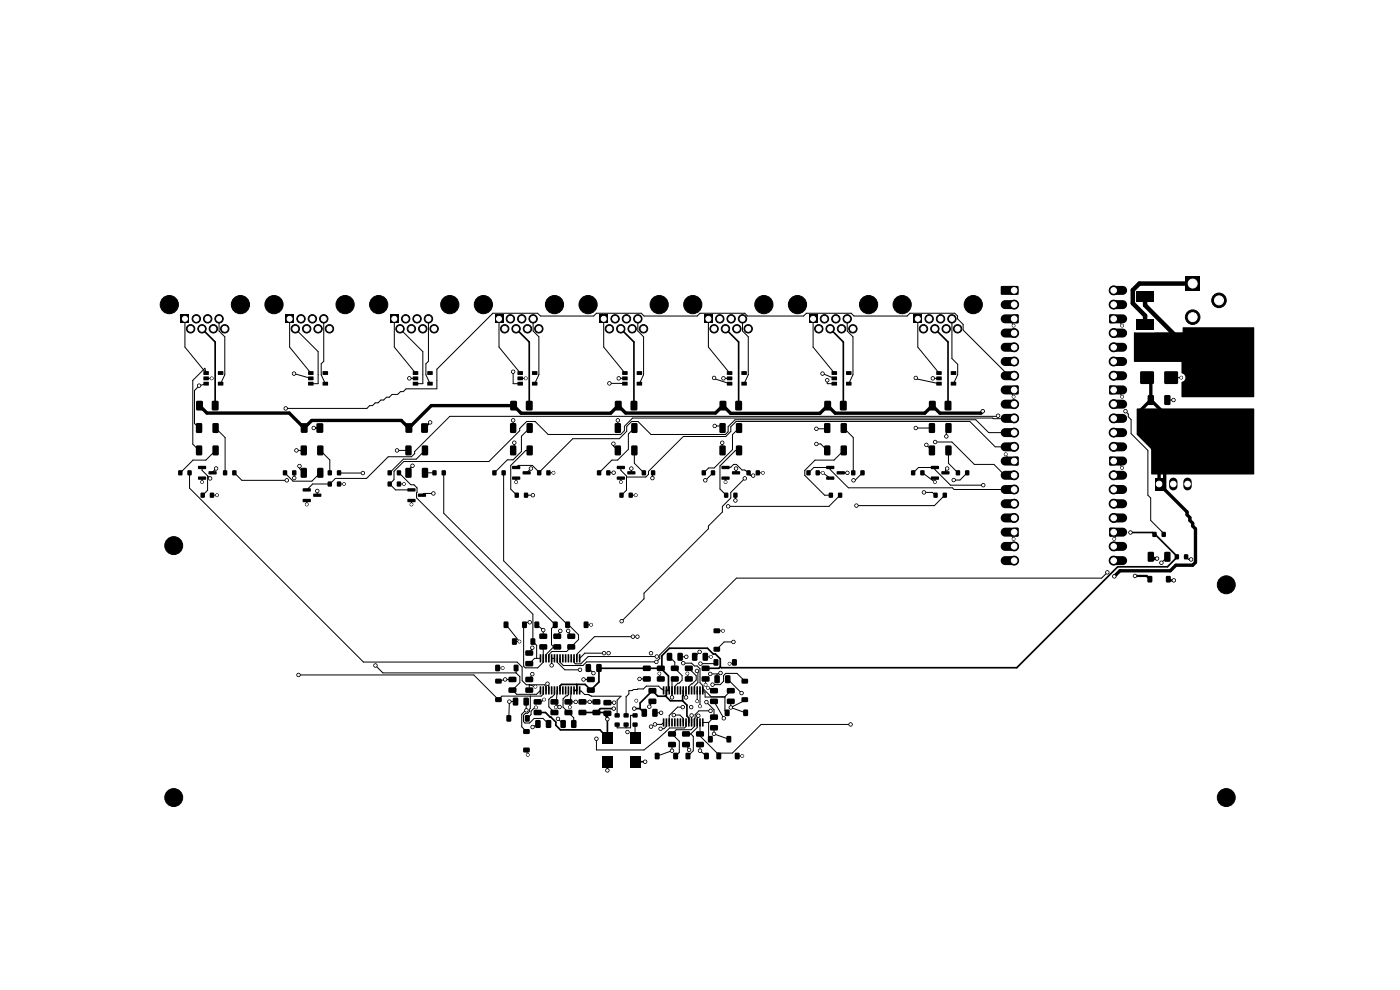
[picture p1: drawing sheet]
<svg xmlns="http://www.w3.org/2000/svg" width="297mm" height="210mm" viewBox="0 0 297 210" stroke-linecap="round" stroke-linejoin="round" font-family="sans-serif">
<g fill="#000">
<path d="M38.3 66.7h1.8v1.8h-1.8zM43.2 78.8l1-.1 .1 .8h-1.1zM43.2 79.9h1l.1 .7-1.1 .1zM46.3 78.8l1-.1 .1 .8h-1.1zM60.6 66.7h1.7v1.8h-1.7zM65.4 78.8l1-.1 .1 .8h-1.1zM65.4 79.9h1l.1 .7-1.1 .1zM68.5 78.8l1-.1 .1 .8h-1.1zM82.8 66.7h1.7v1.8h-1.7zM87.6 78.8l1.1-.1v.8h-1.1zM87.6 79.9h1.1v.7l-1.1 .1zM90.7 78.8l1-.1 .1 .8h-1.1z"/>
<path d="M105 66.7h1.8v1.8h-1.8zM109.8 78.8l1.1-.1v.8h-1.1zM109.8 79.9h1.1v.7l-1.1 .1zM112.9 78.8l1-.1 .1 .8h-1.1zM127.2 66.7h1.8v1.8h-1.8zM132 78.8l1.1-.1v.8h-1zM132 79.9h1.1v.7l-1 .1zM135.1 78.8l1.1-.1v.8h-1.1zM149.4 66.7h1.8v1.8h-1.8zM154.2 78.8l1.1-.1 .1 .8h-1.1zM154.2 79.9h1.1l.1 .7-1.1 .1zM157.3 78.8l1.1-.1v.8h-1.1z"/>
<path d="M171.6 66.7h1.8v1.8h-1.8zM176.4 78.8l1.1-.1 .1 .8h-1.1zM176.4 79.9h1.1l.1 .7-1.1 .1zM179.5 78.8l1.1-.1v.8h-1zM193.8 66.7h1.8v1.8h-1.8zM198.6 78.8l1.1-.1 .1 .8h-1.1zM198.6 79.9h1.1l.1 .7-1.1 .1zM201.7 78.8l1.1-.1 .1 .8h-1.1zM212.7 63.9l.5-.2h1.9a.95 .95 0 0 1 1 .9 .95 .95 0 0 1-1 1h-1.9a.95 .95 0 0 1-.9-.7 .95 .95 0 0 1 .4-1zM212.7 69.9l.5-.2h1.9a.95 .95 0 0 1 1 1 .95 .95 0 0 1-1 .9h-1.9a.95 .95 0 0 1-.9-.6 .95 .95 0 0 1 .4-1.1zM212.7 72.9l.5-.2h1.9a.95 .95 0 0 1 1 1 .95 .95 0 0 1-1 .9h-1.9a.95 .95 0 0 1-.9-.6 .95 .95 0 0 1 .4-1.1zM212.7 75.9l.5-.2h1.9a.95 .95 0 0 1 1 1 .95 .95 0 0 1-1 .9h-1.9a.95 .95 0 0 1-.9-.6 .95 .95 0 0 1 .4-1.1z"/>
<path d="M212.7 79l.5-.2h1.9a.95 .95 0 0 1 1 .9 .95 .95 0 0 1-1 1h-1.9a.95 .95 0 0 1-.9-.7 .95 .95 0 0 1 .4-1zM214.3 60.7h1.7v1.8h-1.7zM212.4 60.7h2.7a.95 .95 0 0 1 1 .9 .95 .95 0 0 1-1 .9h-2.7zM212.6 66.9l.6-.2h2.7l.2 .2-.1 1.6-2.8 .1a.95 .95 0 0 1-.9-.6 .95 .95 0 0 1 .3-1.1zM214.5 66.9l.6-.2h.8l.2 .2v1.6l-1 .1a.95 .95 0 0 1-.9-.6 .95 .95 0 0 1 .3-1.1zM235.7 79l.6-.2h1.9a.95 .95 0 0 1 .9 .9 .95 .95 0 0 1-.9 1h-1.9a.95 .95 0 0 1-.9-.7 .95 .95 0 0 1 .3-1zM235.7 75.9l.6-.2h1.9a.95 .95 0 0 1 .9 1 .95 .95 0 0 1-.9 .9h-1.9a.95 .95 0 0 1-.9-.6 .95 .95 0 0 1 .3-1.1zM235.7 72.9l.6-.2h1.9a.95 .95 0 0 1 .9 1 .95 .95 0 0 1-.9 .9h-1.9a.95 .95 0 0 1-.9-.6 .95 .95 0 0 1 .3-1.1zM235.7 69.9l.6-.2h1.9a.95 .95 0 0 1 .9 1 .95 .95 0 0 1-.9 .9h-1.9a.95 .95 0 0 1-.9-.6 .95 .95 0 0 1 .3-1.1zM235.7 63.9l.6-.2h1.9a.95 .95 0 0 1 .9 .9 .95 .95 0 0 1-.9 1h-1.9a.95 .95 0 0 1-.9-.7 .95 .95 0 0 1 .3-1zM235.7 60.9l.6-.2h1.9a.95 .95 0 0 1 .9 .9 .95 .95 0 0 1-.9 1h-1.9a.95 .95 0 0 1-.9-.7 .95 .95 0 0 1 .3-1zM235.4 66.7h.9a.95 .95 0 0 1 .9 .9 .95 .95 0 0 1-.8 1l-1-.1z"/>
<path d="M235.4 66.7h2.8a.95 .95 0 0 1 .9 .7 .95 .95 0 0 1-.9 1.2l-2.8-.1zM241.9 78.8h2.8v2.6h-2.8zM241.1 67.6h3.7v2.3h-3.7zM241.1 61.8h3.7v2.3h-3.7zM247 78.8h2.8v2.6h-2.8zM251.5 58.6h3.1v3.1h-3.1zM240.6 70.5h10.3v-.9l.1-.2 15.1 .1-.1 14.7-15.2 .1-.2-.2v-3a1.01 1.01 0 0 0 .8-.8 1.01 1.01 0 0 0-.4-1l-.4-.2v-2.3h-10zM37.8 99.8h.9v1h-.9zM39.8 99.8h.8v1h-.8zM41.6 89.8l1-.1 .3 .2v1.7l-.2 .2-.9 .1-.2-.2zM41.6 94.6l1-.1 .3 .2v1.6l-.2 .3h-.9l-.2-.2zM41.7 85.1l1.1-.1 .2 .2 .1 1.6-.2 .3h-1l-.3-.2z"/>
<path d="M42 98.9l1.6-.1 .1 .6-1.6 .1zM43.2 81h1l.1 .7-1.1 .1zM45 85.1l1.1-.1 .3 .2v1.6l-.2 .3h-1l-.3-.2zM45.1 89.8l1-.1 .3 .2v1.7l-.2 .2-.9 .1-.2-.2zM45.1 94.6l1-.1 .3 .2v1.6l-.2 .3h-.9l-.2-.2zM46.3 81h1l.1 .7-1.1 .1zM47.3 99.8h.9v1h-.9zM49.3 99.8h.8v1h-.8zM60.1 99.8h.8v1h-.8zM62 99.8h.8v1h-.8zM63.8 94.6l1-.1 .3 .2v1.6l-.2 .3h-.8l-.3-.2zM63.8 99.3l1-.1 .3 .2v1.7l-.2 .2-.8 .1-.3-.2z"/>
<path d="M63.9 89.8h1.1l.2 .1 .1 1.6-.2 .3h-1l-.3-.1zM65.4 81h1l.1 .7-1.1 .1zM67.2 89.8h1.1l.3 .1v1.6l-.2 .3h-1l-.3-.1zM67.3 94.6l1-.1 .3 .2v1.6l-.2 .3h-.8l-.3-.2zM67.3 99.3l1-.1 .3 .2v1.7l-.2 .2-.8 .1-.3-.2zM68.5 81h1l.1 .7-1.1 .1zM69.6 99.8h.8v1h-.8zM71.5 99.8h.8v1h-.8zM82.3 99.8h.8v1h-.8zM84.2 99.8h.8v1h-.8zM86.1 94.6l.9-.1 .3 .2v1.6l-.1 .3h-.9l-.3-.2zM86.1 99.3l.9-.1 .3 .2v1.7l-.1 .2-.9 .1-.3-.2z"/>
<path d="M86.1 89.8h1.1l.3 .1v1.6l-.2 .3h-1l-.3-.1zM87.6 81h1.1v.7l-1.1 .1zM89.4 89.8h1.1l.3 .1v1.6l-.2 .3h-1l-.3-.1zM89.6 94.6l.9-.1 .3 .2v1.6l-.1 .3h-.9l-.3-.2zM89.6 99.3l.9-.1 .3 .2v1.7l-.1 .2-.9 .1-.3-.2zM90.7 81h1l.1 .7-1.1 .1zM91.8 99.8h.8v1h-.8zM93.7 99.8h.8v1h-.8zM104.5 99.8h.8v1h-.8zM106.4 99.8h.8v1h-.8zM108.3 89.8l.9-.1 .3 .2v1.7l-.1 .2-.9 .1-.3-.2zM108.3 94.6l.9-.1 .3 .2v1.6l-.1 .3h-.9l-.3-.2z"/>
<path d="M108.3 85.1l1.1-.1 .3 .2v1.6l-.2 .3h-1l-.3-.2zM108.7 98.9l1.6-.1 .1 .6-1.7 .1zM109.8 81h1.1v.7l-1.1 .1zM111.6 85.1l1.1-.1 .3 .2v1.6l-.2 .3h-1l-.2-.2zM111.8 89.8l1-.1 .2 .2v1.7l-.1 .2-.9 .1-.3-.2zM111.8 94.6l1-.1 .2 .2v1.6l-.1 .3h-.9l-.3-.2zM112.9 81h1l.1 .7-1.1 .1zM114 99.8h.8v1h-.8zM115.9 99.8h.8v1h-.8zM126.7 99.8h.8v1h-.8zM128.6 99.8h.9v1h-.9zM130.5 94.6l1-.1 .2 .2 .1 1.6-.2 .3h-.9l-.3-.2z"/>
<path d="M130.5 89.8l1-.1 .2 .2 .1 1.7-.2 .2-.9 .1-.3-.2zM130.5 85.1l1.1-.1 .3 .2v1.6l-.2 .3h-1l-.3-.2zM130.9 98.9l1.6-.1 .1 .6-1.7 .1zM132 81h1.1v.7l-1 .1zM133.8 85.1l1.1-.1 .3 .2v1.6l-.2 .3h-1l-.2-.2zM134 94.6l1-.1 .2 .2 .1 1.6-.2 .3h-.9l-.3-.2zM134 89.8l1-.1 .2 .2 .1 1.7-.2 .2-.9 .1-.3-.2zM135.1 81h1.1v.7l-1.1 .1zM136.2 99.8h.8v1h-.8zM138.1 99.8h.9v1h-.9zM148.9 99.8h.8v1h-.8zM150.9 99.8h.8v1h-.8z"/>
<path d="M152.7 89.8l1-.1 .2 .2 .1 1.7-.2 .2-.9 .1-.3-.2zM152.7 94.6l1-.1 .2 .2 .1 1.6-.2 .3h-.9l-.3-.2zM152.7 85.1l1.1-.1 .3 .2v1.6l-.2 .3h-1l-.2-.2zM153.1 98.9l1.6-.1 .1 .6-1.6 .1zM154.2 81h1.1l.1 .7-1.1 .1zM156 85.1l1.1-.1 .3 .2v1.6l-.1 .3h-1l-.3-.2zM156.2 89.8l1-.1 .2 .2 .1 1.7-.2 .2-.9 .1-.3-.2zM156.2 94.6l1-.1 .2 .2 .1 1.6-.2 .3h-.9l-.3-.2zM157.3 81h1.1v.7l-1.1 .1zM158.4 99.8h.8v1h-.8zM160.4 99.8h.8v1h-.8zM171.1 99.8h.8v1h-.8z"/>
<path d="M173.1 99.8h.8v1h-.8zM174.9 94.6l1-.1 .3 .2v1.6l-.2 .3h-.9l-.3-.2zM174.9 89.8l1-.1 .3 .2v1.7l-.2 .2-.9 .1-.3-.2zM174.9 85.1l1.1-.1 .3 .2v1.6l-.2 .3h-1l-.2-.2zM175.3 98.9l1.6-.1 .1 .6-1.6 .1zM176.4 81h1.1l.1 .7-1.1 .1zM178.3 85.1l1.1-.1 .2 .2v1.6l-.1 .3h-1l-.3-.2zM178.4 94.6l1-.1 .3 .2v1.6l-.2 .3h-.9l-.3-.2zM178.4 89.8l1-.1 .3 .2v1.7l-.2 .2-.9 .1-.3-.2zM179.5 81h1.1v.7l-1 .1zM180.6 99.8h.8v1h-.8zM182.6 99.8h.8v1h-.8z"/>
<path d="M193.3 99.8h.8v1h-.8zM195.3 99.8h.8v1h-.8zM197.1 94.6l1-.1 .3 .2v1.6l-.2 .3h-.9l-.3-.2zM197.1 89.8l1-.1 .3 .2v1.7l-.2 .2-.9 .1-.3-.2zM197.1 85.1l1.1-.1 .3 .2v1.6l-.1 .3h-1.1l-.2-.2zM197.5 98.9l1.6-.1 .1 .6-1.6 .1zM198.6 81h1.1l.1 .7-1.1 .1zM200.5 85.1l1.1-.1 .2 .2 .1 1.6-.2 .3h-1l-.3-.2zM200.6 94.6l1-.1 .3 .2v1.6l-.2 .3h-.9l-.3-.2zM200.6 89.8l1-.1 .3 .2v1.7l-.2 .2-.9 .1-.3-.2zM201.7 81h1.1l.1 .7-1.1 .1zM202.8 99.8h.8v1h-.8z"/>
<path d="M204.8 99.8h.8v1h-.8zM212.7 85l.5-.2h1.9a.95 .95 0 0 1 1 .9 .95 .95 0 0 1-1 1h-1.9a.95 .95 0 0 1-.9-.7 .95 .95 0 0 1 .4-1zM212.7 88l.5-.2h1.9a.95 .95 0 0 1 1 1 .95 .95 0 0 1-1 .9h-1.9a.95 .95 0 0 1-.9-.6 .95 .95 0 0 1 .4-1.1zM212.7 91l.5-.2h1.9a.95 .95 0 0 1 1 1 .95 .95 0 0 1-1 .9h-1.9a.95 .95 0 0 1-.9-.6 .95 .95 0 0 1 .4-1.1zM212.7 94l.5-.2h1.9a.95 .95 0 0 1 1 1 .95 .95 0 0 1-1 .9h-1.9a.95 .95 0 0 1-.9-.6 .95 .95 0 0 1 .4-1.1zM212.6 82l.6-.2h2.7l.2 .2-.1 1.6-2.8 .1a.95 .95 0 0 1-.9-.7 .95 .95 0 0 1 .3-1zM214.5 82l.6-.2h.8l.2 .2v1.6l-1 .1a.95 .95 0 0 1-.9-.7 .95 .95 0 0 1 .3-1zM212.5 97.2l.7-.3 2.9 .1-.1 1.7h-2.8a.95 .95 0 0 1-.8-.5 .95 .95 0 0 1 .1-1zM214.5 97.1l.6-.2h.8l.2 .1v1.6l-1 .1a.95 .95 0 0 1-.9-.6 .95 .95 0 0 1 .3-1zM235.7 94l.6-.2h1.9a.95 .95 0 0 1 .9 1 .95 .95 0 0 1-.9 .9h-1.9a.95 .95 0 0 1-.9-.6 .95 .95 0 0 1 .3-1.1zM235.7 91l.6-.2h1.9a.95 .95 0 0 1 .9 1 .95 .95 0 0 1-.9 .9h-1.9a.95 .95 0 0 1-.9-.6 .95 .95 0 0 1 .3-1.1zM235.7 88l.6-.2h1.9a.95 .95 0 0 1 .9 1 .95 .95 0 0 1-.9 .9h-1.9a.95 .95 0 0 1-.9-.6 .95 .95 0 0 1 .3-1.1z"/>
<path d="M235.7 85l.6-.2h1.9a.95 .95 0 0 1 .9 .9 .95 .95 0 0 1-.9 1h-1.9a.95 .95 0 0 1-.9-.7 .95 .95 0 0 1 .3-1zM235.4 96.9h.9a.95 .95 0 0 1 .9 .9 .95 .95 0 0 1-.8 .9l-1-.1zM235.4 81.8h.9a.95 .95 0 0 1 .9 .8 .95 .95 0 0 1-.9 1.1l-.9-.1zM235.4 96.9h2.8a.95 .95 0 0 1 .9 .7 .95 .95 0 0 1-.5 1l-3.2 .1zM235.4 81.8h2.8a.95 .95 0 0 1 .9 .8 .95 .95 0 0 1-.9 1.1l-2.8-.1zM243.5 83.9l1-.1 .3 .2v1.6l-.2 .3h-.8l-.3-.2zM247 83.9l1-.1 .3 .2v1.6l-.2 .3h-.8l-.3-.2zM253.5 87.5h3.8v2.8h-3.8zM253.5 79.4h3.8v2.8h-3.8zM241.2 86.7h24.8l.1 13.9h-21.8l-.1-5.3-3.1-3.1zM42 101.1h1.6l.1 .6-1.6 .1zM42.6 104.6h.8v.9h-.8z"/>
<path d="M44.3 100h1.6l.1 .5-1.7 .1zM44.6 104.6h.8v.9h-.8zM64.3 103.6h1.5l.1 .6-1.6 .1zM64.3 105.9l1.5-.1 .1 .6-1.6 .1zM66.5 104.7h1.6l.1 .6-1.7 .1zM69.6 102.2h.8v1h-.8zM71.5 102.2h.8v1h-.8zM82.3 102.2h.8v1h-.8zM84.2 102.2h.8v1h-.8zM86.5 103.6h1.6l.1 .6-1.7 .1zM86.5 105.9l1.6-.1 .1 .6-1.7 .1zM88.7 104.7h1.6l.1 .6-1.6 .1z"/>
<path d="M108.7 101.1h1.6l.1 .6-1.7 .1zM109.2 104.6h.8v.9h-.8zM110.9 100h1.6l.1 .5-1.6 .1zM111.2 104.6h.8v.9h-.8zM130.9 101.1h1.6l.1 .6-1.7 .1zM131.4 104.6h.8v.9h-.8zM133.1 100h1.6l.1 .5-1.6 .1zM133.4 104.6h.8v.9h-.8zM153.1 101.1h1.6l.1 .6-1.6 .1zM153.6 104.6h.9v.9h-.9zM155.3 100h1.6l.1 .5-1.6 .1zM155.6 104.6h.8v.9h-.8z"/>
<path d="M175.3 101.1h1.6l.1 .6-1.6 .1zM175.9 104.6h.8v.9h-.8zM177.5 100h1.6l.1 .5-1.6 .1zM177.8 104.6h.8v.9h-.8zM197.5 101.1h1.6l.1 .6-1.6 .1zM198.1 104.6h.8v.9h-.8zM199.7 100h1.6l.1 .5-1.6 .1zM200 104.6h.8v.9h-.8zM212.7 100.1l.5-.2h1.9a.95 .95 0 0 1 1 .9 .95 .95 0 0 1-1 1h-1.9a.95 .95 0 0 1-.9-.7 .95 .95 0 0 1 .4-1zM212.7 103.1l.5-.2h1.9a.95 .95 0 0 1 1 .9 .95 .95 0 0 1-1 1h-1.9a.95 .95 0 0 1-.9-.6 .95 .95 0 0 1 .4-1.1zM212.7 106.1l.5-.2h1.9a.95 .95 0 0 1 1 1 .95 .95 0 0 1-1 .9h-1.9a.95 .95 0 0 1-.9-.6 .95 .95 0 0 1 .4-1.1zM212.7 109.1l.5-.2h1.9a.95 .95 0 0 1 1 1 .95 .95 0 0 1-1 .9h-1.9a.95 .95 0 0 1-.9-.6 .95 .95 0 0 1 .4-1.1z"/>
<path d="M212.7 115.2l.5-.2h1.9a.95 .95 0 0 1 1 .9 .95 .95 0 0 1-1 1h-1.9a.95 .95 0 0 1-.9-.7 .95 .95 0 0 1 .4-1zM212.7 118.2l.5-.2h1.9a.95 .95 0 0 1 1 .9 .95 .95 0 0 1-1 1h-1.9a.95 .95 0 0 1-.9-.7 .95 .95 0 0 1 .4-1zM212.5 112.3l.7-.4 2.9 .1-.1 1.8h-2.8a.95 .95 0 0 1-.8-.5 .95 .95 0 0 1 .1-1zM214.5 112.2l.6-.3h.8l.2 .2v1.6l-1 .1a.95 .95 0 0 1-.9-.6 .95 .95 0 0 1 .3-1zM235.7 118.2l.6-.2h1.9a.95 .95 0 0 1 .9 .9 .95 .95 0 0 1-.9 1h-1.9a.95 .95 0 0 1-.9-.7 .95 .95 0 0 1 .3-1zM235.7 115.2l.6-.2h1.9a.95 .95 0 0 1 .9 .9 .95 .95 0 0 1-.9 1h-1.9a.95 .95 0 0 1-.9-.7 .95 .95 0 0 1 .3-1zM235.7 109.1l.6-.2h1.9a.95 .95 0 0 1 .9 1 .95 .95 0 0 1-.9 .9h-1.9a.95 .95 0 0 1-.9-.6 .95 .95 0 0 1 .3-1.1zM235.7 106.1l.6-.2h1.9a.95 .95 0 0 1 .9 1 .95 .95 0 0 1-.9 .9h-1.9a.95 .95 0 0 1-.9-.6 .95 .95 0 0 1 .3-1.1zM235.7 103.1l.6-.2h1.9a.95 .95 0 0 1 .9 .9 .95 .95 0 0 1-.9 1h-1.9a.95 .95 0 0 1-.9-.6 .95 .95 0 0 1 .3-1.1zM235.7 100.1l.6-.2h1.9a.95 .95 0 0 1 .9 .9 .95 .95 0 0 1-.9 1h-1.9a.95 .95 0 0 1-.9-.7 .95 .95 0 0 1 .3-1zM235.4 112l.9-.1a.95 .95 0 0 1 .9 .9 .95 .95 0 0 1-.8 1l-1-.1zM235.4 112l2.8-.1a.95 .95 0 0 1 .9 .8 .95 .95 0 0 1-.5 1l-3.2 .1z"/>
<path d="M243.5 117.1l1-.1 .3 .2v1.7l-.2 .3h-.8l-.3-.2zM244.5 112.9h.8v1h-.8zM245 101.3h1.8v2.7h-1.8zM246.5 112.9h.8v1h-.8zM247 117.1l1-.1 .3 .2v1.7l-.2 .3h-.8l-.3-.2zM249.3 117.6h.8v1h-.8zM251.2 117.6h.8v1h-.8zM106.9 131.9h.9v1.3h-.9zM108.7 135.5h.9v1.2h-.9zM111.5 138h1.5l.1 .2v.7l-.3 .2h-1.2l-.2-.3zM110.8 131.9h.9v1.3h-.9zM112.6 135.5h.9v1.2h-.9z"/>
<path d="M113.4 131.9h.9v1.3h-.9zM114.5 136.7h1.4l.2 .2v.7l-.3 .2h-1.2l-.2-.3zM114.5 134.5l1.4-.1 .2 .3v.7l-.3 .2-1.2-.1-.2-.2zM117.4 136.7h1.5l.2 .2v.7l-.3 .2h-1.3l-.1-.3zM117.4 134.5l1.5-.1 .2 .3v.7l-.3 .2-1.3-.1-.1-.2zM117.3 131.9h1v1.3h-1zM120 131.9h.9v1.3h-.9zM120.4 136.7h1.5l.1 .2v.7l-.3 .2h-1.2l-.2-.3zM120.4 134.5l1.5-.1 .1 .3v.7l-.3 .2-1.2-.1-.2-.2zM123.9 131.9h.9v1.3h-.9zM141.5 138.6l.8-.1 .3 .2v1.2l-.2 .3h-.7l-.2-.2zM143.8 138.6l.8-.1 .3 .2v1.2l-.2 .3h-.7l-.3-.2z"/>
<path d="M146.9 138.6l.8-.1 .2 .2 .1 1.2-.2 .3h-.7l-.3-.2zM149.1 138.6l.8-.1 .3 .2v1.2l-.2 .3h-.7l-.2-.2zM151.4 137.3h1.3v.9h-1.3zM151.4 133.4h1.3v.9h-1.3zM243.5 122.2h.9v1.3h-.9zM247.4 122.2h.9v1.3h-.9zM105.1 148h1.3v.9h-1.3zM105.1 144h1.3v.9h-1.3zM105.1 141.1h.9v1.2h-.9zM107.9 145.9l1.5-.1 .2 .3v.7l-.3 .2h-1.3l-.1-.3zM107.9 143.6h1.5l.2 .2v.7l-.3 .2h-1.3l-.1-.3zM107.5 151.8h.9v1.2h-.9z"/>
<path d="M108.9 148.1l.8-.1 .2 .1 .1 1.3-.2 .3h-.7l-.3-.2zM109 141.1h.9v1.2h-.9zM111.5 140.3l1.5-.1 .1 .3v.7l-.3 .2h-1.2l-.2-.3zM111.5 145.9l1.5-.1 .1 .3v.7l-.3 .2h-1.2l-.2-.3zM111.5 143.6h1.5l.1 .2v.7l-.3 .2h-1.2l-.2-.3zM111 154.7h1.3v.9h-1.3zM111 158.6h1.3v1h-1.3zM111.1 148.1l.8-.1 .3 .1v1.3l-.2 .3h-.7l-.2-.2zM111.4 151.8h.9v1.2h-.9zM113.3 150.6h1.4l.2 .2v.8l-.3 .1h-1.2l-.2-.3zM113.3 148.4l1.4-.1 .2 .3v.7l-.3 .2h-1.2l-.2-.3zM114.5 145.6l.3 .1-.1 1.6-.2-.1z"/>
<path d="M114.5 138.8l.3 .1-.1 1.6-.2-.1zM113.6 152.8l.8-.1 .3 .2v1.2l-.2 .3h-.7l-.3-.1zM115.1 145.6l.3 .1-.1 1.6-.2-.1zM115.1 138.8l.3 .1-.1 1.6-.2-.1zM115.7 145.6l.3 .1-.1 1.6-.2-.1zM115.7 138.8l.3 .1-.1 1.6-.2-.1zM116.3 145.6l.3 .1-.1 1.6-.2-.1zM116.3 138.8l.3 .1-.1 1.6-.2-.1zM116.9 145.6l.3 .1-.1 1.6-.3-.1zM116.9 138.8l.3 .1-.1 1.6-.3-.1zM115.9 152.8l.8-.1 .2 .2 .1 1.2-.2 .3h-.7l-.3-.1zM116.8 150.6h1.5l.2 .2v.8l-.3 .1h-1.3l-.1-.3z"/>
<path d="M116.8 148.4l1.5-.1 .2 .3v.7l-.3 .2h-1.3l-.1-.3zM117.5 145.6l.3 .1-.1 1.6-.3-.1zM117.5 138.8l.3 .1-.1 1.6-.3-.1zM118.1 145.6l.3 .1-.1 1.6-.3-.1zM118.1 138.8l.3 .1-.1 1.6-.3-.1zM118.7 145.6l.3 .1-.1 1.6-.3-.1zM118.7 138.8l.3 .1-.1 1.6-.3-.1zM119.3 145.6l.3 .1-.1 1.6-.3-.1zM119.3 138.8l.3 .1-.1 1.6-.3-.1zM119.8 145.6l.4 .1-.1 1.6-.3-.1zM119.8 138.8l.4 .1-.1 1.6-.3-.1zM119.8 150.6h1.5l.2 .2-.1 .8-.2 .1h-1.3l-.2-.3z"/>
<path d="M119.8 148.4l1.5-.1 .2 .3-.1 .7-.2 .2h-1.3l-.2-.3zM119 152.8l.8-.1 .2 .2 .1 1.2-.2 .3h-.7l-.3-.1zM120.4 145.6l.4 .1-.1 1.6-.3-.1zM120.4 138.8l.4 .1-.1 1.6-.3-.1zM121 145.6l.4 .1-.1 1.6-.3-.1zM121 138.8l.4 .1-.1 1.6-.3-.1zM121.6 145.6l.4 .1-.1 1.6-.3-.1zM121.6 138.8l.4 .1-.1 1.6-.3-.1zM122.2 145.6l.3 .1v1.6l-.3-.1zM122.2 138.8l.3 .1v1.6l-.3-.1zM121.2 152.8l.8-.1 .3 .2v1.2l-.2 .3h-.7l-.3-.1zM122.8 145.6l.3 .1v1.6l-.3-.1z"/>
<path d="M122.8 138.8l.3 .1v1.6l-.3-.1zM122.8 150.6h1.4l.2 .2v.8l-.3 .1h-1.2l-.2-.3zM122.8 148.4l1.4-.1 .2 .3v.7l-.3 .2h-1.2l-.2-.3zM124.6 145.9l1.4-.1 .2 .3v.7l-.3 .2h-1.2l-.2-.3zM124.6 143.6h1.4l.2 .2v.7l-.3 .2h-1.2l-.2-.3zM124.3 140.9l.8-.1 .3 .2v1.3l-.2 .2-.7 .1-.3-.2zM125.8 150.6h1.4l.2 .2v.8l-.3 .1h-1.2l-.2-.3zM125.8 148.4l1.4-.1 .2 .3v.7l-.3 .2h-1.2l-.2-.3zM126.6 140.9l.8-.1 .2 .2 .1 1.3-.2 .2-.7 .1-.3-.2zM127.8 155.4h2.1v2.4h-2.1zM128.1 150.8l1.4-.1 .2 .3v.7l-.3 .2h-1.2l-.2-.3zM128.1 148.5h1.4l.2 .3v.7l-.3 .1h-1.2l-.2-.3z"/>
<path d="M130.4 153.3h1v.8h-1zM130.4 151.3h1v.9h-1zM132.3 153.3h1v.8h-1zM132.3 151.3h1v.9h-1zM133.8 155.4h2.2v2.4h-2.2zM134.2 153.3h1v.8h-1zM134.2 151.3h1v.9h-1zM136.2 150.4l.8-.1 .3 .2v1.3l-.2 .2-.7 .1-.3-.2zM136.4 141.3l1.5-.1 .2 .3v.7l-.3 .2-1.3-.1-.1-.2zM136.4 143.5h1.5l.2 .2v.7l-.3 .2h-1.3l-.1-.3zM138.4 150.4l.8-.1 .3 .2v1.3l-.1 .2-.8 .1-.2-.2zM137.6 146l1.5-.1 .2 .3-.1 .7-.2 .2h-1.3l-.2-.3z"/>
<path d="M137.6 148.3l1.5-.1 .2 .3-.1 .7-.2 .2-1.3-.1-.2-.2zM139.4 141.3l1.5-.1 .1 .3v.7l-.2 .2-1.3-.1-.2-.2zM139.4 143.5h1.5l.1 .2v.7l-.2 .2h-1.3l-.2-.3zM140.6 145.6l.4 .1-.1 1.6-.3-.1zM140.6 152.4l.4 .1-.1 1.6-.3-.1zM141.2 145.6l.4 .1-.1 1.6-.3-.1zM141.2 152.4l.4 .1-.1 1.6-.3-.1zM141.8 145.6l.3 .1v1.6l-.3-.1zM141.8 152.4l.3 .1v1.6l-.3-.1zM142.4 145.6l.3 .1v1.6l-.3-.1zM142.4 152.4l.3 .1v1.6l-.3-.1zM141.8 155.2l1.4-.1 .2 .3v.7l-.3 .2h-1.2l-.2-.3z"/>
<path d="M141.8 157.4h1.4l.2 .2v.8l-.3 .1h-1.2l-.2-.3zM143 145.6l.3 .1-.1 1.6-.2-.1zM143 152.4l.3 .1-.1 1.6-.2-.1zM142.4 141.3l1.4-.1 .2 .3v.7l-.3 .2-1.2-.1-.2-.2zM142.4 143.5h1.4l.2 .2v.7l-.3 .2h-1.2l-.2-.3zM143.6 145.6l.3 .1-.1 1.6-.2-.1zM143.6 152.4l.3 .1-.1 1.6-.2-.1zM144.2 145.6l.3 .1-.1 1.6-.2-.1zM144.2 152.4l.3 .1-.1 1.6-.2-.1zM144.8 145.6l.3 .1-.1 1.6-.2-.1zM144.8 152.4l.3 .1-.1 1.6-.2-.1zM145.5 159.7h.9v1.3h-.9z"/>
<path d="M145.4 145.6l.3 .1-.1 1.6-.2-.1zM145.4 152.4l.3 .1-.1 1.6-.2-.1zM144.8 155.2l1.4-.1 .2 .3v.7l-.3 .2h-1.2l-.2-.3zM144.8 157.4h1.4l.2 .2v.8l-.3 .1h-1.2l-.2-.3zM146 145.6l.3 .1-.1 1.6-.3-.1zM146 152.4l.3 .1-.1 1.6-.3-.1zM145.4 141.3l1.4-.1 .2 .3v.7l-.3 .2-1.3-.1-.1-.2zM145.4 143.5h1.4l.2 .2v.7l-.3 .2h-1.3l-.1-.3zM146.6 145.6l.3 .1-.1 1.6-.3-.1zM146.6 152.4l.3 .1-.1 1.6-.3-.1zM147.2 145.6l.3 .1-.1 1.6-.3-.1zM147.2 152.4l.3 .1-.1 1.6-.3-.1z"/>
<path d="M147.8 145.6l.3 .1-.1 1.6-.3-.1zM147.8 152.4l.3 .1-.1 1.6-.3-.1zM148.3 145.6l.4 .1-.1 1.6-.3-.1zM148.3 152.4l.4 .1-.1 1.6-.3-.1zM147.7 155.2l1.5-.1 .2 .3-.1 .7-.2 .2h-1.3l-.2-.3zM147.7 157.4h1.5l.2 .2-.1 .8-.2 .1h-1.3l-.2-.3zM148.9 145.6l.4 .1-.1 1.6-.3-.1zM148.9 152.4l.4 .1-.1 1.6-.3-.1zM149.4 159.7h.9v1.3h-.9zM150.2 156.2h1v1.2h-1zM148.9 141.3l1.5-.1 .1 .3v.7l-.2 .2-1.3-.1-.2-.2zM148.9 143.5h1.5l.1 .2v.7l-.2 .2h-1.3l-.2-.3z"/>
<path d="M151.4 139.9h.9v1.3h-.9zM151.6 143.3l.8-.1 .3 .2v1.2l-.2 .3h-.7l-.2-.1zM152 159.7h.9v1.3h-.9zM150.7 146l1.4-.1 .2 .3v.7l-.3 .2h-1.2l-.2-.3zM150.7 148.3l1.4-.1 .2 .3v.7l-.3 .2-1.2-.1-.2-.2zM150.7 151.6h1.4l.2 .2v.7l-.3 .2h-1.2l-.2-.3zM150.7 153.9l1.4-.1 .2 .3v.7l-.3 .2h-1.2l-.2-.3zM153.8 150.6h.9v1.2h-.9zM153.9 143.3l.8-.1 .3 .2v1.2l-.2 .3h-.7l-.3-.1zM154.2 156.2h.9v1.2h-.9zM155.3 139.9h1v1.3h-1zM154.3 146l1.4-.1 .2 .3v.7l-.3 .2h-1.2l-.2-.3z"/>
<path d="M154.3 148.3l1.4-.1 .2 .3v.7l-.3 .2-1.2-.1-.2-.2zM155.9 159.7h1v1.3h-1zM157.7 150.6h.9v1.2h-.9zM157.4 144h1.2v1h-1.2zM157.4 148h1.2v.9h-1.2zM127.8 160.4h2.1v2.4h-2.1zM133.8 160.4h2.2v2.4h-2.2zM139 159.7h.9v1.3h-.9zM142.9 159.7h.9v1.3h-.9z"/>
</g>
<g fill="#000" stroke="#000" stroke-width=".21">
<circle cx="35.9" cy="64.6" r="1.93"/>
<circle cx="40.4" cy="69.7" r=".89"/>
<circle cx="41.6" cy="67.6" r=".89"/>
<circle cx="42.9" cy="69.7" r=".89"/>
<circle cx="44.1" cy="67.6" r=".89"/>
<circle cx="45.3" cy="69.7" r=".89"/>
<circle cx="46.5" cy="67.6" r=".89"/>
<circle cx="47.7" cy="69.7" r=".89"/>
<circle cx="51" cy="64.6" r="1.93"/>
<circle cx="58.1" cy="64.6" r="1.93"/>
<circle cx="62.4" cy="79.3" r=".36"/>
<circle cx="62.6" cy="69.7" r=".89"/>
<circle cx="63.9" cy="67.6" r=".89"/>
<circle cx="65.1" cy="69.7" r=".89"/>
<circle cx="66.3" cy="67.6" r=".89"/>
<circle cx="67.5" cy="69.7" r=".89"/>
<circle cx="68.7" cy="67.6" r=".89"/>
<circle cx="69.9" cy="69.7" r=".89"/>
<circle cx="73.2" cy="64.6" r="1.93"/>
<circle cx="80.3" cy="64.6" r="1.93"/>
<circle cx="84.9" cy="69.7" r=".89"/>
<circle cx="86.1" cy="67.6" r=".89"/>
<circle cx="87.3" cy="69.7" r=".89"/>
<circle cx="88.5" cy="67.6" r=".89"/>
<circle cx="89.7" cy="69.7" r=".89"/>
<circle cx="90.9" cy="67.6" r=".89"/>
<circle cx="92.1" cy="69.7" r=".89"/>
<circle cx="95.4" cy="64.6" r="1.93"/>
<circle cx="102.5" cy="64.6" r="1.93"/>
<circle cx="107.1" cy="69.7" r=".89"/>
<circle cx="108.3" cy="67.6" r=".89"/>
<circle cx="108.9" cy="78.9" r=".36"/>
<circle cx="109.5" cy="69.7" r=".89"/>
<circle cx="110.7" cy="67.6" r=".89"/>
<circle cx="111.9" cy="69.7" r=".89"/>
<circle cx="113.1" cy="67.6" r=".89"/>
<circle cx="114.3" cy="69.7" r=".89"/>
<circle cx="117.6" cy="64.6" r="1.93"/>
<circle cx="124.8" cy="64.6" r="1.93"/>
<circle cx="129.3" cy="69.7" r=".89"/>
<circle cx="130.5" cy="67.6" r=".89"/>
<circle cx="131.7" cy="69.7" r=".89"/>
<circle cx="132.9" cy="67.6" r=".89"/>
<circle cx="134.1" cy="69.7" r=".89"/>
<circle cx="135.3" cy="67.6" r=".89"/>
<circle cx="136.5" cy="69.7" r=".89"/>
<circle cx="139.8" cy="64.6" r="1.93"/>
<circle cx="147" cy="64.6" r="1.93"/>
<circle cx="151.5" cy="69.7" r=".89"/>
<circle cx="152.7" cy="67.6" r=".89"/>
<circle cx="153.9" cy="69.7" r=".89"/>
<circle cx="155.1" cy="67.6" r=".89"/>
<circle cx="156.3" cy="69.7" r=".89"/>
<circle cx="157.5" cy="67.6" r=".89"/>
<circle cx="158.7" cy="69.7" r=".89"/>
<circle cx="162.1" cy="64.6" r="1.93"/>
<circle cx="169.2" cy="64.6" r="1.93"/>
<circle cx="173.7" cy="69.7" r=".89"/>
<circle cx="174.5" cy="79.3" r=".36"/>
<circle cx="174.9" cy="67.6" r=".89"/>
<circle cx="176.1" cy="69.7" r=".89"/>
<circle cx="177.3" cy="67.6" r=".89"/>
<circle cx="178.5" cy="69.7" r=".89"/>
<circle cx="179.7" cy="67.6" r=".89"/>
<circle cx="180.9" cy="69.7" r=".89"/>
<circle cx="184.3" cy="64.6" r="1.93"/>
<circle cx="191.4" cy="64.6" r="1.93"/>
<circle cx="195.9" cy="69.7" r=".89"/>
<circle cx="197.1" cy="67.6" r=".89"/>
<circle cx="198.3" cy="69.7" r=".89"/>
<circle cx="199.5" cy="67.6" r=".89"/>
<circle cx="200.7" cy="69.7" r=".89"/>
<circle cx="201.9" cy="67.6" r=".89"/>
<circle cx="203.2" cy="69.7" r=".89"/>
<circle cx="206.5" cy="64.6" r="1.93"/>
<circle cx="215" cy="69.1" r=".3"/>
<circle cx="215.1" cy="70.7" r=".95"/>
<circle cx="215.1" cy="73.7" r=".95"/>
<circle cx="215.1" cy="79.7" r=".95"/>
<circle cx="215.1" cy="76.7" r=".95"/>
<circle cx="215.1" cy="64.6" r=".95"/>
<circle cx="236.3" cy="70.7" r=".95"/>
<circle cx="236.3" cy="73.7" r=".95"/>
<circle cx="236.3" cy="76.7" r=".95"/>
<circle cx="236.3" cy="79.7" r=".95"/>
<circle cx="236.3" cy="64.6" r=".95"/>
<circle cx="236.3" cy="61.6" r=".95"/>
<circle cx="238" cy="69.1" r=".3"/>
<circle cx="253" cy="67.3" r="1.54"/>
<circle cx="258.6" cy="63.7" r="1.54"/>
<circle cx="42.2" cy="81.8" r=".36"/>
<circle cx="44.9" cy="80.3" r=".3"/>
<circle cx="45.8" cy="99.4" r=".36"/>
<circle cx="60.6" cy="86.6" r=".36"/>
<circle cx="62.9" cy="95.5" r=".36"/>
<circle cx="63.5" cy="98.9" r=".36"/>
<circle cx="66.6" cy="90.8" r=".36"/>
<circle cx="84.2" cy="95.5" r=".36"/>
<circle cx="86.8" cy="80.3" r=".36"/>
<circle cx="87.5" cy="98.8" r=".36"/>
<circle cx="91.3" cy="89.6" r=".36"/>
<circle cx="108.9" cy="89.2" r=".36"/>
<circle cx="109.1" cy="93.9" r=".36"/>
<circle cx="111.5" cy="80.3" r=".3"/>
<circle cx="112.6" cy="99.4" r=".36"/>
<circle cx="129.3" cy="81.3" r=".36"/>
<circle cx="130.1" cy="94.1" r=".36"/>
<circle cx="131.1" cy="89.2" r=".36"/>
<circle cx="131.3" cy="80.3" r=".36"/>
<circle cx="133.9" cy="99.4" r=".36"/>
<circle cx="151.5" cy="80.2" r=".36"/>
<circle cx="151.6" cy="90.4" r=".36"/>
<circle cx="153.2" cy="93.9" r=".36"/>
<circle cx="153.5" cy="80.3" r=".36"/>
<circle cx="156.1" cy="99.4" r=".36"/>
<circle cx="173.2" cy="94.2" r=".36"/>
<circle cx="173.2" cy="91" r=".36"/>
<circle cx="175.5" cy="80.7" r=".36"/>
<circle cx="194.3" cy="80.2" r=".36"/>
<circle cx="194.3" cy="90.8" r=".36"/>
<circle cx="196.5" cy="94.4" r=".36"/>
<circle cx="197.9" cy="80.3" r=".36"/>
<circle cx="198.4" cy="93.8" r=".36"/>
<circle cx="200.8" cy="92.6" r=".36"/>
<circle cx="200.9" cy="99.4" r=".36"/>
<circle cx="208.5" cy="87.2" r=".36"/>
<circle cx="211.7" cy="88.2" r=".36"/>
<circle cx="213.4" cy="96.4" r=".3"/>
<circle cx="215" cy="84.2" r=".3"/>
<circle cx="215.1" cy="91.8" r=".95"/>
<circle cx="215.1" cy="94.8" r=".95"/>
<circle cx="215.1" cy="85.7" r=".95"/>
<circle cx="215.1" cy="88.8" r=".95"/>
<circle cx="236.3" cy="91.8" r=".95"/>
<circle cx="236.3" cy="94.8" r=".95"/>
<circle cx="236.3" cy="85.7" r=".95"/>
<circle cx="236.3" cy="88.8" r=".95"/>
<circle cx="238" cy="84.2" r=".3"/>
<circle cx="238" cy="99.2" r=".3"/>
<circle cx="238.8" cy="87.2" r=".36"/>
<circle cx="249" cy="84.9" r=".36"/>
<circle cx="250.6" cy="80.1" r=".3"/>
<circle cx="36.9" cy="115.7" r="1.9"/>
<circle cx="42.9" cy="102.3" r=".3"/>
<circle cx="44.6" cy="101.5" r=".36"/>
<circle cx="46" cy="105" r=".3"/>
<circle cx="60.8" cy="101.9" r=".36"/>
<circle cx="62.4" cy="101.4" r=".36"/>
<circle cx="65.1" cy="107" r=".3"/>
<circle cx="67.3" cy="104.1" r=".36"/>
<circle cx="73" cy="102.7" r=".3"/>
<circle cx="77" cy="100.3" r=".36"/>
<circle cx="85.7" cy="102.7" r=".3"/>
<circle cx="87.3" cy="107" r=".3"/>
<circle cx="91.9" cy="104.7" r=".36"/>
<circle cx="109.5" cy="102.3" r=".3"/>
<circle cx="113.1" cy="105" r=".36"/>
<circle cx="117.4" cy="100.3" r=".3"/>
<circle cx="130.2" cy="100.3" r=".36"/>
<circle cx="131.7" cy="102.3" r=".3"/>
<circle cx="134.9" cy="105" r=".3"/>
<circle cx="138.4" cy="101.4" r=".36"/>
<circle cx="149.6" cy="101.9" r=".36"/>
<circle cx="153.9" cy="102.3" r=".3"/>
<circle cx="154.5" cy="107.4" r=".36"/>
<circle cx="156" cy="106.2" r=".36"/>
<circle cx="158" cy="101.5" r=".36"/>
<circle cx="159.8" cy="100.9" r=".36"/>
<circle cx="161.8" cy="100.3" r=".3"/>
<circle cx="174.5" cy="100.3" r=".3"/>
<circle cx="179.8" cy="100.3" r=".36"/>
<circle cx="181.1" cy="101.9" r=".36"/>
<circle cx="181.7" cy="107.3" r=".36"/>
<circle cx="196" cy="104.5" r=".36"/>
<circle cx="198.3" cy="102.3" r=".3"/>
<circle cx="202.3" cy="101.8" r=".36"/>
<circle cx="208.6" cy="102.9" r=".36"/>
<circle cx="215" cy="114.3" r=".3"/>
<circle cx="215.1" cy="118.9" r=".95"/>
<circle cx="215.1" cy="100.8" r=".95"/>
<circle cx="215.1" cy="115.9" r=".95"/>
<circle cx="215.1" cy="106.9" r=".95"/>
<circle cx="215.1" cy="103.8" r=".95"/>
<circle cx="215.1" cy="109.9" r=".95"/>
<circle cx="236.3" cy="118.9" r=".95"/>
<circle cx="236.3" cy="115.9" r=".95"/>
<circle cx="236.3" cy="100.8" r=".95"/>
<circle cx="236.3" cy="106.9" r=".95"/>
<circle cx="236.3" cy="103.8" r=".95"/>
<circle cx="236.3" cy="109.9" r=".95"/>
<circle cx="236.4" cy="114.3" r=".3"/>
<circle cx="239.8" cy="113" r=".36"/>
<circle cx="245.5" cy="118.5" r=".36"/>
<circle cx="246.4" cy="119.4" r=".36"/>
<circle cx="252.7" cy="118.7" r=".36"/>
<circle cx="110.2" cy="136.1" r=".3"/>
<circle cx="112.4" cy="132" r=".36"/>
<circle cx="112.9" cy="137.4" r=".36"/>
<circle cx="115.2" cy="133.7" r=".36"/>
<circle cx="118.9" cy="133.8" r=".36"/>
<circle cx="120.5" cy="133.8" r=".36"/>
<circle cx="125.4" cy="132.5" r=".3"/>
<circle cx="128.2" cy="138.6" r=".36"/>
<circle cx="129.1" cy="138.6" r=".36"/>
<circle cx="131.9" cy="131.8" r=".36"/>
<circle cx="134.3" cy="135.1" r=".36"/>
<circle cx="135.2" cy="135.1" r=".36"/>
<circle cx="138.1" cy="138.6" r=".36"/>
<circle cx="139.3" cy="139.3" r=".36"/>
<circle cx="145.6" cy="139.3" r=".36"/>
<circle cx="148.4" cy="138.3" r=".36"/>
<circle cx="150.8" cy="139.3" r=".3"/>
<circle cx="153.4" cy="133.8" r=".3"/>
<circle cx="155.6" cy="136.2" r=".36"/>
<circle cx="234.9" cy="121.4" r=".36"/>
<circle cx="236.4" cy="122.3" r=".36"/>
<circle cx="240.8" cy="122.2" r=".36"/>
<circle cx="249" cy="123.1" r=".36"/>
<circle cx="260.1" cy="124.1" r="1.9"/>
<circle cx="63.3" cy="143.2" r=".36"/>
<circle cx="79.7" cy="141.2" r=".36"/>
<circle cx="106.6" cy="141.7" r=".3"/>
<circle cx="107.2" cy="144.1" r=".36"/>
<circle cx="108.1" cy="148.8" r=".36"/>
<circle cx="111.7" cy="150.7" r=".36"/>
<circle cx="112.9" cy="143" r=".36"/>
<circle cx="113" cy="154.2" r=".36"/>
<circle cx="113.6" cy="145.7" r=".3"/>
<circle cx="113.7" cy="150.1" r=".3"/>
<circle cx="115.4" cy="148.4" r=".3"/>
<circle cx="116.1" cy="145" r=".36"/>
<circle cx="117" cy="141.1" r=".36"/>
<circle cx="117.9" cy="150" r=".3"/>
<circle cx="118.4" cy="152.5" r=".36"/>
<circle cx="118.7" cy="150" r=".36"/>
<circle cx="120.9" cy="150" r=".3"/>
<circle cx="122.1" cy="148.9" r=".36"/>
<circle cx="123" cy="142.1" r=".36"/>
<circle cx="123.8" cy="144.1" r=".36"/>
<circle cx="125.1" cy="148.9" r=".36"/>
<circle cx="125.9" cy="142.8" r=".36"/>
<circle cx="126.5" cy="156.7" r=".36"/>
<circle cx="128.9" cy="152.6" r=".36"/>
<circle cx="130.2" cy="150.3" r=".36"/>
<circle cx="130.3" cy="149.1" r=".36"/>
<circle cx="133.1" cy="155.3" r=".36"/>
<circle cx="134.5" cy="150.3" r=".36"/>
<circle cx="135" cy="148.6" r=".3"/>
<circle cx="135.7" cy="144" r=".36"/>
<circle cx="137.8" cy="149.9" r=".36"/>
<circle cx="138.1" cy="154.1" r=".36"/>
<circle cx="138.9" cy="153.7" r=".36"/>
<circle cx="139.2" cy="140.4" r=".36"/>
<circle cx="139.9" cy="142.9" r=".3"/>
<circle cx="140.1" cy="154.6" r=".36"/>
<circle cx="140.2" cy="151.2" r=".36"/>
<circle cx="142.6" cy="147.9" r=".36"/>
<circle cx="142.6" cy="159.2" r=".36"/>
<circle cx="142.9" cy="151.7" r=".36"/>
<circle cx="144.8" cy="150" r=".36"/>
<circle cx="144.9" cy="140.7" r=".36"/>
<circle cx="145.5" cy="147.9" r=".36"/>
<circle cx="145.8" cy="142.9" r=".3"/>
<circle cx="146.2" cy="159.1" r=".36"/>
<circle cx="146.6" cy="150" r=".36"/>
<circle cx="146.7" cy="151.8" r=".36"/>
<circle cx="147.9" cy="142.3" r=".36"/>
<circle cx="147.9" cy="148.8" r=".3"/>
<circle cx="148.1" cy="151.8" r=".36"/>
<circle cx="148.5" cy="159.2" r=".36"/>
<circle cx="148.5" cy="149.8" r=".3"/>
<circle cx="148.6" cy="140.8" r=".36"/>
<circle cx="149.7" cy="145.3" r=".3"/>
<circle cx="149.9" cy="148.9" r=".36"/>
<circle cx="150.2" cy="145.9" r=".3"/>
<circle cx="150.7" cy="143" r=".36"/>
<circle cx="150.7" cy="150.8" r=".36"/>
<circle cx="151.2" cy="145.2" r=".36"/>
<circle cx="151.5" cy="155.7" r=".36"/>
<circle cx="152.9" cy="142.8" r=".36"/>
<circle cx="153.5" cy="152.4" r=".36"/>
<circle cx="154.8" cy="140.8" r=".3"/>
<circle cx="155" cy="150.1" r=".36"/>
<circle cx="157.3" cy="147" r=".36"/>
<circle cx="180.4" cy="153.7" r=".36"/>
<circle cx="36.9" cy="169.2" r="1.9"/>
<circle cx="112" cy="160.1" r=".3"/>
<circle cx="128.9" cy="163.4" r=".36"/>
<circle cx="136.9" cy="161.6" r=".36"/>
<circle cx="157.5" cy="160.4" r=".3"/>
<circle cx="260.1" cy="169.2" r="1.9"/>
</g>
<path d="M248.9 102.2v.9M251.9 102.2v.9" fill="none" stroke="#000" stroke-width="1.8"/>
<g fill="none" stroke="#000" stroke-width=".21">
<path d="M39.2 67.6v6l4.5 5.5-.2-1-2.6 2.6v13.5l1.3 1.3M46.5 67.6v2.6l1.2 1.2v8.1l-.9 1.9M61.4 67.6v6l4.5 5.5M62.4 79.3l3.5 1M62.6 69.7l4.9 4.9v6.8h-1.6M68.7 67.6v9l-.6 .6v2.3l.9 1.9M83.7 67.6v6l4.4 5.5M84.9 69.7l4.8 4.9v6.8h-1.6M90.9 67.6v9l-.5 .6v2.3l.8 1.9M105.9 67.6v6l4.5 5.5M108.9 78.9v2.5h1.5M113.1 67.6v2.6l1.2 1.2v8.1l-.9 1.9"/>
<path d="M128.1 67.6v6l4.5 5.5M135.3 67.6v2.6l1.2 1.2v8.1l-.9 1.9M150.3 67.6v6l4.5 5.5M157.5 67.6v2.6l1.2 1.2v8.1l-.8 1.9M172.5 67.6v6l4.5 5.5M174.5 79.3l2.5 1M179.7 67.6v2.6l1.3 1.2v8.1l-.9 1.9M194.7 67.6v6l4.5 5.5M201.9 67.6v8.5l1.3 1.2v2.2l-.9 1.9M214.2 76.7h.9M214.2 73.7h.9M214.2 70.7h.9"/>
<path d="M214.2 61.6h.9M214.2 64.6h.9M215.1 67.6h-.9l.8 1.5M215.1 79.7h-.9l-.4-.2-9.5-9.5v-1.2l-1.2-1.2v-.6l-.6-.6h-9.5l-.6 .6h-11.2l-.6-.6h-9.5l-.6 .6h-11.9l-.6-.6h-9.5l-.6 .6h-11.3l-.6-.6h-9.5l-.6 .6h-11.2l-.6-.6h-9.5l-11.9 11.9v4.2h-6.6l-.5 .6h-.6l-.6 .6h-1.2l-.6 .6h-.6l-.6 .6h-.6l-.6 .6h-.6l-.6 .5h-.6l-.6 .6h-17.2M236.3 67.6h.9l.8 1.5M42.2 81.8h.1M42.3 81.8l-1 1v7l.9 1M42.9 99.2v.6l1.7 1.7M43.7 80.3h1.2M43.7 81.4l-1.4 .4M45.7 95.5l-2 2.1h-2.8l-2.6 2.7M45.7 90.8l2.1 2v7.5"/>
<path d="M45.8 99.4l-.7 .9M62.9 95.5h1.5M63.5 98.9v.5l.9 .9M67.9 95.5l2.1 2.1v2.7M84.2 95.5h2.5M86.8 80.3h1.3M87.5 98.8l-.8 .9v.6M90.2 95.5l-1.9 1.9h-2.7l-2.9 2.9M108.9 89.2v1.6M109.1 93.9v1.4l-.2 .2M109.5 99.2l.4-.5h3l1.5 1.5M110.4 80.3h1.1"/>
<path d="M112.4 95.5h-.9l-3.1 3.2v5.1l1.2 1.2M112.4 90.8l-1.8 1.7v3.3l-1.8 1.7h-1.2l-2.7 2.8M112.6 99.4l-.9 .9M129.3 81.3l3.3 .1M130.1 94.1v.5l1 .9M131.1 89.2v1.6M131.3 80.3h1.3M131.7 99.2v.6l1.2 1.2v3l-1.1 1M133.9 99.4v.9M134.6 90.8l-1.3 1.3v3.2l-2.3 2.3h-1.2l-2.7 2.7M134.6 95.5v2.8l2 2M151.5 80.2l.2 .2 3.1 1"/>
<path d="M151.6 90.4h1.2l.5 .4M153.2 93.9l.1 1.6M153.5 80.3h1.3M153.9 99.2l1.1-.1 .6-.6h.6l1.2 1.2h.6l.8 .6 .4 .6h.6M156.1 99.4v.9M156.8 90.8l-1.4 1.4v3.2l-3.9 3.9h-1.2l-1 1M156.8 95.5h-.8l-3.3 3.3v4.9l1.4 1.3M173.2 94.2h.9l1.4 1.3M175.5 80.7v.7h1.5M175.5 90.8l-.2 .2h-2.1M179 95.5l-2.1 2.1h-4l-2.2 2.2v1l4.2 4.2h1.4M179 90.8l2 2v7.5"/>
<path d="M194.3 80.2l.2 .2 4.7 1M194.3 90.8h3.4M196.5 94.4l1.2 1.1M197.9 80.3h1.3M198.4 93.8h3.5l4.8 4.7h4.2l1.7 1.8h.6l1 .5M200.9 99.4l-.3 .4v.5M201.2 95.5v2.8l2 2M201.2 90.8l-.4 .6v1.2M211.7 88.2l-.1 .1h-116.2l-7.4 7.5v.4l-.7 .7h-4.9l-4.6 4.6h-6.6l-1.2 1.2h-3.7l-1.2 1.2M213.4 96.4l.8 1.4h.9M214.2 85.7h.9M215.1 82.7h-.9l.8 1.5"/>
<path d="M215.1 94.8h-4l-5.4-5.4h-49.5l-1.2 1.1v1l-1 1.1h-9l-7.4 7.4v.6l-.6 .6h-4.1M215.1 88.8l-80.9-.1-1.7 1.7v1l-.8 .8h-15.4l-2.8-2.8h-1.8l-1.4 1.5v.5l-6.6 6.5h-18l-2.1 2.1v1.8l-.9 .9 1.2 1.2h3.4M215.1 91.8h-5.4l-2.7-2.8h-51.1l-1.4 1.5v1.1l-.6 .6h-15.8l-2.8-2.8h-1.3l-1 1v1.1l-1.6 1.6h-9.9l-7.1 7.1M236.3 82.7h.9l.8 1.5M236.3 97.8h.9l.8 1.4M238.8 87.2l.6 .6v.6l.6 .6v3l3.5 3.5v9.5l.6 .6v4.8l2.4 2.4 .4 .6M247.6 84.9h1.4M248.4 80.1h2.2M40.2 100.3v3.2l36.9 36.9h32.6l1.1 1.1v2.9l.9 .9h3.8l.3 .3v.9M42.9 101.4v.9M44 100.9v3.1l-1 1M45 105h1"/>
<path d="M49.7 100.3l1.6 1.6h9.5M60.5 100.3l1.7 1.8h4l1.7-1.8M62.4 100.3v1.1M65.1 106.2v.8M67.3 104.1v.9M71.9 102.7h1.1M71.9 100.3h5.1M84.6 102.7h1.1M84.6 100.3l2.6 2.5h.6l.7 .7-.1 2.1 24.6 24.7v5.8l.8 .8v2.8M87.3 106.2v.8M90.2 100.3h2M91.9 104.7h-2l-.4 .3"/>
<path d="M94.1 100.3v8.6l23.7 23.6-.8 .8v3.5l.5 .4M106.8 100.3v18.7l13.6 13.5h.2l2.1 2.2v1l-2.5 2.5h-3.1l-.7 .7v.8M109.5 101.4v.9M111.6 105h1.5M114.4 100.2v.1M116.3 100.3h1.1M130.2 100.3h-1.1M131.7 101.4v.9M133.8 105h1.1M138.6 100.3l-.2 .1v1M151.3 100.3l-1.7 1.6M153.9 101.4v.9"/>
<path d="M156 105v1.2M158 101.5l-3 3v1.1l-1.7 1.8v1.2l-3 3v.6l-13.7 13.6v1.2l-4.7 4.8M160.8 100.3h1M171.5 100.3l1.1-1.1h3.5v.4l3.9 3.9h22.1l.3 .3h12.7M173.5 100.3h1l1.6 1.1M178.2 105l-2.3 2.4h-21.4M178.4 100.3h1.4M183 100.3l-1.6 1.6h-.3M193.7 100.3l1.2-1.1h3.4v.4l3.3 3.3h7M195.7 100.3l2.6 2v-.9M196 104.5h1.8l.7 .5M200.4 105l-2.2 2.3h-16.5"/>
<path d="M205.2 100.3l-1.6 1.5h-1.3M214.2 106.9h.9M215.1 112.9h-.9l.8 1.4M236.3 112.9h.9l-.8 1.4M247.6 118.1l-1.2 1.3M251.6 118.1l.6 .6h.5M107.3 132.5l2.9 3.6h-1.1M112.4 132h-.6l-.7 .7v8.6l.3 .4h2.7l1.1-1.2v-3.3M112.9 137.4l-.6 1.1M113.9 132.5l1.3 1.2v1.3M114.7 139.7h-1.3l-1.1 1.1M117.5 137.2l-1.7 1.6v.9"/>
<path d="M117.5 137.2h.7M117.6 139.7h-.6v1.4M118.2 139.7v.8l1.6 1.6h3.2M118.9 133.8l-.7 1.2M120.5 133.8l.7 1.2M124.3 132.5h1.1M128.2 138.6h-4.1l-1.1 1.1M134.3 135.1h-8.2l-3.7 3.7v.9M139.3 139.3h-14.5l-1.6 1.5h-1.1l-.3-.3v-.8M142 139.3l1.2 1.2v1.3l1.5 1.5v1l-1.5 1.3v.9M144.3 139.3h1.3M148.4 138.3l-1 1"/>
<path d="M149.6 139.3h1.2M152.1 133.8h1.3M155.6 136.2h-2l-1.5 1.5M234.9 121.4l-1.2 1.2h-77.5l-16.2 16.3v.8l-.8 .7h-14.8l-.7 .8h-4.2l-.7-.7v-.8M63.3 143.2h37.2l5.2 5.2 .8-.7h8.3l.4-.5v-.7M79.7 141.2l1.5 1.5h28.3M105.6 141.7h1M108.7 144.1h-1.5l-1.5 .4M109.4 148.8h-1.3l-.2 3.6M109.5 142.7l.8 .8v1.3l-1.6 1.6 .9 .9h4.2l.9-.8M109.5 141.7v1M111.6 148.8v1.9"/>
<path d="M111.7 150.7h-.2l-.8 .8v2.7l1 1M111.7 159.1l.3 1M112.5 147.7v2.6l-.2 .2v.4l-.4 .4h-.4l-.4 .4v1.4l.3 .3h1l.9-1h1.9l1.2 1.2M112.9 143l-.6 1.1M113.6 145.7l-1.3-.4v1.1M113.7 150.1v-.3l-1 1.1v.7l-.8 .8M114.1 153.6l-1.1 .6M115.4 148.4l-.7 .6-.6-.1M115.8 146.5h.1M116.1 145l.3 .3v1.2M117.6 146.5v.8l-1.2 1.1v1.6l1.2 1.1M117.6 148.9l1.1 1.1"/>
<path d="M118.2 146.5l-.3 3.5M118.4 152.5l1.1 1.1M120.6 148.9h1.5M120.6 146.5v.9l-.3 .2h-.2l-.7 .7v1.7l2.3 2.3v1.3M121.2 146.5l-.3 3.5M123 146.5l1 .8h.9l.6 .4h6.3l-.9 .8v3.3M123.6 148.9h2.9M123.8 144.1h1.5M124.8 141.7l1.1 1.1M132.8 153.7v.7M134.7 151.8h-.9v2.6h-2.9v-.7M134.7 153.7v2.2l.2 .7"/>
<path d="M135.7 144h1.5M138.4 148.8l-.6 1.1M138.9 151.2h1.3M139.9 142.9l.3 1.1M140.8 146.5l-1.1-1h-2.6l-.6 .6h-1.2l-.9 .2-.3 .2h-.7v.7l-.6 .6v4M140.8 153.3l-.4 .4h-1.5M141.4 153.3v.8l-.5 .5h-.8M142.6 157.9v1.3l-3.2 1.2M142.9 151.7h1.4l.6 .7v.9M143.2 144h-.6v3.9M144.8 150h-1.1l-1.7 1.8v1.5M144.9 140.7h1.8l.6 .6h.6l.6 .6v2.9l.6 .6v.6l1.8 1.8 2.9 .1h-4.2v-1l-.5-.4"/>
<path d="M145.5 146.5v1.4M145.5 153.3v.8l-.3 .3h-3.2l-2.4 2.3-3 2.4h-10.1v-2.4M145.5 157.9l.7 1.2M145.5 155.7h1M145.8 142.9l.3 1.1M146.1 141.8l1.6 1.5v.9l-1.6 1.4v.9M146.5 155.7l.6 .5v3l-1.2 1.2M146.7 151.8v1.5M147.9 142.3l.2 .2v2.3l-.8 .7v1M147.9 146.5v2.3M148.1 151.8l-.2 .3v2.2l-1.4 1.4M148.5 146.5v3.3"/>
<path d="M148.5 153.3v2.8l3.6 3.7h3.3l6.1-6.1h18.9M148.5 157.9v1.3l1.4 1.2M149.7 144v1.3M149.9 148.9l1.6 1.6v1.6l-1.2 1.2h-1.2M150.2 145.9l1.3 .6M150.3 153.3v3.1l.4 .4M150.7 150.8h-2.4l-.8 .8-.2 2.5-.7 .7h-3.2l-.8 .9 1.5 1.5v2.4l-.8 .8M151.5 154.4v1.3l3.1 1.1M151.5 148.8l2 3.6M151.9 140.5l-.3 .3-3.1 .1M152.1 143v1.1M152.5 159.8v.6"/>
<path d="M152.9 142.8l-.2 .2h-2M154.4 144.1l2.9 2.9M155 146.5l-1.2 1.3v2.9l.5 .5M155 150.1l3.2 1.1M155 148.8v1.3M155.8 140.5l-1 .3M158 148.4l-.4 .4-2.6 1.3M158 144.5l-1.6-1.7h-2.4l-.5 .5v1.2l-.7 .7h-1.6M156.4 160.4h1.1"/>
</g>
<g fill="none" stroke="#000" stroke-width=".36">
<path d="M42.9 69.7l2.7 2.8v13.5M109.5 69.7l2.8 2.8v13.5M131.7 69.7l2.8 2.8v13.5M153.9 69.7l2.8 2.8v13.5M176.1 69.7l2.8 2.8v13.5M198.3 69.7l2.8 2.8v13.5M236.3 73.7h.9M66.6 90.8h1.3M91.3 89.6l-1.2 1.2M239.8 113h4.7l5.2 5v.2l-2 2h-10.6l-21.4 21.4h-62.7l-.2-.1M114.1 151.1h1.6l2.2 2.1v.6l1 1h8.4l1.6 1.8v-5.3M118.8 146.5v-1l.3-.3h5l1.3 1.3"/>
<path d="M122.4 145.2v1.3h-.6M123.6 151.1h4.5l.8 1.5M128.9 149.1h1.4M130.4 150.3h-3l-.9 .8M134.5 150.3h1.3M135.8 150.3l.9 .9M140.2 141.8l-13.1-.1v3l-1.8 1.7M140.2 141.8l1.6 1.6v3.1M141.2 147.6l1 1.1h2.6M142 146.5h-.6v.9l-.3 .3h-1.5l-1.2-1.2-2.6 2.6v1.2M144.8 148.7l.9 .9v2.3l.4 .4v1M144.9 146.5l-.1 2.2"/>
<path d="M152.8 141.5v-1.7l-1-1.1h-.5l-1.2-1.2h-8.1l-1.6 1.6v2.4l-.2 .3M152.8 141.5l-.3 .3h-2.8M128.9 161.6v1.8M134.9 161.6h2"/>
</g>
<path d="M42.3 86l1.6 1.6h17.5l3.1 3.2 1.6-1.6h19l1.6 1.6 4.8-4.8h17.5l1.6 1.7h18.9l1.7-1.7 1.5 1.6h19.1l1.6-1.6 1.6 1.7h18.9l1.7-1.7 1.6 1.6h19l1.6-1.6 1.6 1.6h8.7l.4-.3M208.5 87.2v.1M243.3 80.1l.8 .8v4M244.1 84.9l-2.4 2.4 1.2 1.1v1.2l.6 .6v.6l.6 .6v.6l.6 .6v.6l.6 .6v1.2l.6 .5v.6l.6 .6v.6l.6 .6v6l4.7 4.7v.6l.6 .6v.6l.6 .6v.6l.6 .6v7.1l-.6 .6h-3.5l-1.2 1.2h-10.7l-1.2 1.2M244.1 84.9l7.7 7.6M255.4 88.9l-9.5 9.5v4.3M244.1 118.1l.4 .4h1" fill="none" stroke="#000" stroke-width=".71"/>
<path d="M236.3 64.6h.9M240.8 122.2h2.4l.7 .7M247.9 122.9l.2 .2h.9" fill="none" stroke="#000" stroke-width=".48"/>
<path d="M242.9 62.9v1.9l12.5 12.4v3.6M253 60.2h-11.3l-1.4 1.3v2.8l2.6 2.7v1.8" fill="none" stroke="#000" stroke-width=".95"/>
<g fill="#fff" stroke="#fff" stroke-width=".21">
<circle cx="144.9" cy="140.7" r=".18"/>
<circle cx="130.2" cy="100.3" r=".18"/>
<circle cx="142.6" cy="147.9" r=".18"/>
<circle cx="238" cy="99.2" r=".18"/>
<circle cx="153.5" cy="80.3" r=".18"/>
<circle cx="115.2" cy="133.7" r=".18"/>
<circle cx="129.1" cy="138.6" r=".18"/>
<circle cx="122.1" cy="148.9" r=".18"/>
<circle cx="87.3" cy="107" r=".18"/>
<circle cx="238" cy="84.2" r=".18"/>
<circle cx="133.1" cy="155.3" r=".18"/>
<circle cx="131.3" cy="80.3" r=".18"/>
<circle cx="113" cy="154.2" r=".18"/>
<circle cx="120.9" cy="150" r=".18"/>
<circle cx="112.9" cy="143" r=".18"/>
<circle cx="106.6" cy="141.7" r=".18"/>
<circle cx="44.9" cy="80.3" r=".18"/>
<circle cx="118.4" cy="152.5" r=".18"/>
<circle cx="110.2" cy="136.1" r=".18"/>
<circle cx="153.9" cy="102.3" r=".18"/>
<circle cx="112" cy="160.1" r=".18"/>
<circle cx="135.2" cy="135.1" r=".18"/>
<circle cx="130.3" cy="149.1" r=".18"/>
<circle cx="137.8" cy="149.9" r=".18"/>
<circle cx="118.7" cy="150" r=".18"/>
<circle cx="238" cy="69.1" r=".18"/>
<circle cx="153.5" cy="152.4" r=".18"/>
<circle cx="174.5" cy="79.3" r=".18"/>
<circle cx="151.5" cy="155.7" r=".18"/>
<circle cx="118.9" cy="133.8" r=".18"/>
<circle cx="62.4" cy="79.3" r=".18"/>
<circle cx="117.4" cy="100.3" r=".18"/>
<circle cx="140.2" cy="151.2" r=".18"/>
<circle cx="174.5" cy="100.3" r=".18"/>
<circle cx="236.4" cy="114.3" r=".18"/>
<circle cx="215" cy="84.2" r=".18"/>
<circle cx="134.9" cy="105" r=".18"/>
<circle cx="136.9" cy="161.6" r=".18"/>
<circle cx="117.9" cy="150" r=".18"/>
<circle cx="117" cy="141.1" r=".18"/>
<circle cx="109.5" cy="102.3" r=".18"/>
<circle cx="145.8" cy="142.9" r=".18"/>
<circle cx="111.5" cy="80.3" r=".18"/>
<circle cx="249" cy="84.9" r=".18"/>
<circle cx="146.7" cy="151.8" r=".18"/>
<circle cx="215" cy="114.3" r=".18"/>
<circle cx="157.3" cy="147" r=".18"/>
<circle cx="135" cy="148.6" r=".18"/>
<circle cx="125.1" cy="148.9" r=".18"/>
<circle cx="125.4" cy="132.5" r=".18"/>
<circle cx="42.9" cy="102.3" r=".18"/>
<circle cx="138.1" cy="138.6" r=".18"/>
<circle cx="215" cy="69.1" r=".18"/>
<circle cx="86.8" cy="80.3" r=".18"/>
<circle cx="161.8" cy="100.3" r=".18"/>
<circle cx="154.8" cy="140.8" r=".18"/>
<circle cx="131.7" cy="102.3" r=".18"/>
<circle cx="125.9" cy="142.8" r=".18"/>
<circle cx="112.9" cy="137.4" r=".18"/>
<circle cx="135.7" cy="144" r=".18"/>
<circle cx="123.8" cy="144.1" r=".18"/>
<circle cx="65.1" cy="107" r=".18"/>
<circle cx="120.5" cy="133.8" r=".18"/>
<circle cx="250.6" cy="80.1" r=".18"/>
<circle cx="213.4" cy="96.4" r=".18"/>
<circle cx="149.7" cy="145.3" r=".18"/>
<circle cx="146.2" cy="159.1" r=".18"/>
<circle cx="107.2" cy="144.1" r=".18"/>
<circle cx="155" cy="150.1" r=".18"/>
<circle cx="197.9" cy="80.3" r=".18"/>
<circle cx="139.9" cy="142.9" r=".18"/>
<circle cx="157.5" cy="160.4" r=".18"/>
<circle cx="73" cy="102.7" r=".18"/>
<circle cx="146.6" cy="150" r=".18"/>
<circle cx="145.6" cy="139.3" r=".18"/>
<circle cx="153.4" cy="133.8" r=".18"/>
<circle cx="148.5" cy="159.2" r=".18"/>
<circle cx="246.4" cy="119.4" r=".18"/>
<circle cx="145.5" cy="147.9" r=".18"/>
<circle cx="115.4" cy="148.4" r=".18"/>
<circle cx="198.3" cy="102.3" r=".18"/>
<circle cx="142.6" cy="159.2" r=".18"/>
<circle cx="85.7" cy="102.7" r=".18"/>
<circle cx="138.1" cy="154.1" r=".18"/>
<circle cx="150.8" cy="139.3" r=".18"/>
<circle cx="108.1" cy="148.8" r=".18"/>
<circle cx="46" cy="105" r=".18"/>
<circle cx="239.8" cy="113" r=".18"/>
<circle cx="128.9" cy="163.4" r=".18"/>
<circle cx="134.5" cy="150.3" r=".18"/>
<circle cx="130.2" cy="150.3" r=".18"/>
<circle cx="128.9" cy="152.6" r=".18"/>
<circle cx="109.1" cy="93.9" r=".18"/>
<circle cx="108.9" cy="78.9" r=".18"/>
<circle cx="108.9" cy="89.2" r=".18"/>
<circle cx="112.6" cy="99.4" r=".18"/>
<circle cx="151.5" cy="80.2" r=".18"/>
<circle cx="151.6" cy="90.4" r=".18"/>
<circle cx="113.7" cy="150.1" r=".18"/>
<circle cx="113.6" cy="145.7" r=".18"/>
<circle cx="130.1" cy="94.1" r=".18"/>
<circle cx="196.5" cy="94.4" r=".18"/>
<circle cx="180.4" cy="153.7" r=".18"/>
<circle cx="202.3" cy="101.8" r=".18"/>
<circle cx="133.9" cy="99.4" r=".18"/>
<circle cx="63.3" cy="143.2" r=".18"/>
<circle cx="62.4" cy="101.4" r=".18"/>
<circle cx="111.7" cy="150.7" r=".18"/>
<circle cx="77" cy="100.3" r=".18"/>
<circle cx="116.1" cy="145" r=".18"/>
<circle cx="245.5" cy="118.5" r=".18"/>
<circle cx="236.4" cy="122.3" r=".18"/>
<circle cx="208.5" cy="87.2" r=".18"/>
<circle cx="148.4" cy="138.3" r=".18"/>
<circle cx="151.2" cy="145.2" r=".18"/>
<circle cx="148.5" cy="149.8" r=".18"/>
<circle cx="149.6" cy="101.9" r=".18"/>
<circle cx="147.9" cy="148.8" r=".18"/>
<circle cx="148.6" cy="140.8" r=".18"/>
<circle cx="150.2" cy="145.9" r=".18"/>
<circle cx="138.4" cy="101.4" r=".18"/>
<circle cx="147.9" cy="142.3" r=".18"/>
<circle cx="156" cy="106.2" r=".18"/>
<circle cx="152.9" cy="142.8" r=".18"/>
<circle cx="150.7" cy="143" r=".18"/>
<circle cx="155.6" cy="136.2" r=".18"/>
<circle cx="128.2" cy="138.6" r=".18"/>
<circle cx="138.9" cy="153.7" r=".18"/>
<circle cx="140.1" cy="154.6" r=".18"/>
<circle cx="134.3" cy="135.1" r=".18"/>
<circle cx="139.3" cy="139.3" r=".18"/>
<circle cx="144.8" cy="150" r=".18"/>
<circle cx="142.9" cy="151.7" r=".18"/>
<circle cx="252.7" cy="118.7" r=".18"/>
<circle cx="139.2" cy="140.4" r=".18"/>
<circle cx="234.9" cy="121.4" r=".18"/>
<circle cx="123" cy="142.1" r=".18"/>
<circle cx="238.8" cy="87.2" r=".18"/>
<circle cx="126.5" cy="156.7" r=".18"/>
<circle cx="158" cy="101.5" r=".18"/>
<circle cx="131.9" cy="131.8" r=".18"/>
<circle cx="150.7" cy="150.8" r=".18"/>
<circle cx="181.7" cy="107.3" r=".18"/>
<circle cx="148.1" cy="151.8" r=".18"/>
<circle cx="181.1" cy="101.9" r=".18"/>
<circle cx="149.9" cy="148.9" r=".18"/>
<circle cx="154.5" cy="107.4" r=".18"/>
<circle cx="44.6" cy="101.5" r=".18"/>
<circle cx="60.6" cy="86.6" r=".18"/>
<circle cx="211.7" cy="88.2" r=".18"/>
<circle cx="198.4" cy="93.8" r=".18"/>
<circle cx="159.8" cy="100.9" r=".18"/>
<circle cx="208.6" cy="102.9" r=".18"/>
<circle cx="240.8" cy="122.2" r=".18"/>
<circle cx="129.3" cy="81.3" r=".18"/>
<circle cx="131.1" cy="89.2" r=".18"/>
<circle cx="62.9" cy="95.5" r=".18"/>
<circle cx="63.5" cy="98.9" r=".18"/>
<circle cx="60.8" cy="101.9" r=".18"/>
<circle cx="79.7" cy="141.2" r=".18"/>
<circle cx="112.4" cy="132" r=".18"/>
<circle cx="113.1" cy="105" r=".18"/>
<circle cx="67.3" cy="104.1" r=".18"/>
<circle cx="66.6" cy="90.8" r=".18"/>
<circle cx="173.2" cy="94.2" r=".18"/>
<circle cx="84.2" cy="95.5" r=".18"/>
<circle cx="87.5" cy="98.8" r=".18"/>
<circle cx="91.3" cy="89.6" r=".18"/>
<circle cx="91.9" cy="104.7" r=".18"/>
<circle cx="194.3" cy="80.2" r=".18"/>
<circle cx="194.3" cy="90.8" r=".18"/>
<circle cx="196" cy="104.5" r=".18"/>
<circle cx="200.8" cy="92.6" r=".18"/>
<circle cx="200.9" cy="99.4" r=".18"/>
<circle cx="153.2" cy="93.9" r=".18"/>
<circle cx="42.2" cy="81.8" r=".18"/>
<circle cx="45.8" cy="99.4" r=".18"/>
<circle cx="156.1" cy="99.4" r=".18"/>
<circle cx="175.5" cy="80.7" r=".18"/>
<circle cx="173.2" cy="91" r=".18"/>
<circle cx="249" cy="123.1" r=".18"/>
<circle cx="179.8" cy="100.3" r=".18"/>
<circle cx="215.1" cy="61.6" r=".59"/>
<circle cx="215.1" cy="64.6" r=".59"/>
<circle cx="215.1" cy="67.6" r=".59"/>
<circle cx="215.1" cy="70.7" r=".59"/>
<circle cx="215.1" cy="73.7" r=".59"/>
<circle cx="215.1" cy="76.7" r=".59"/>
<circle cx="215.1" cy="79.7" r=".59"/>
<circle cx="215.1" cy="82.7" r=".59"/>
<circle cx="215.1" cy="85.7" r=".59"/>
<circle cx="215.1" cy="88.8" r=".59"/>
<circle cx="215.1" cy="91.8" r=".59"/>
<circle cx="215.1" cy="94.8" r=".59"/>
<circle cx="215.1" cy="97.8" r=".59"/>
<circle cx="215.1" cy="100.8" r=".59"/>
<circle cx="215.1" cy="103.8" r=".59"/>
<circle cx="215.1" cy="106.9" r=".59"/>
<circle cx="215.1" cy="109.9" r=".59"/>
<circle cx="215.1" cy="112.9" r=".59"/>
<circle cx="215.1" cy="115.9" r=".59"/>
<circle cx="215.1" cy="118.9" r=".59"/>
<circle cx="236.3" cy="118.9" r=".59"/>
<circle cx="236.3" cy="115.9" r=".59"/>
<circle cx="236.3" cy="112.9" r=".59"/>
<circle cx="236.3" cy="109.9" r=".59"/>
<circle cx="236.3" cy="106.9" r=".59"/>
<circle cx="236.3" cy="103.8" r=".59"/>
<circle cx="236.3" cy="100.8" r=".59"/>
<circle cx="236.3" cy="97.8" r=".59"/>
<circle cx="236.3" cy="94.8" r=".59"/>
<circle cx="236.3" cy="91.8" r=".59"/>
<circle cx="236.3" cy="88.8" r=".59"/>
<circle cx="236.3" cy="85.7" r=".59"/>
<circle cx="236.3" cy="82.7" r=".59"/>
<circle cx="236.3" cy="79.7" r=".59"/>
<circle cx="236.3" cy="76.7" r=".59"/>
<circle cx="236.3" cy="73.7" r=".59"/>
<circle cx="236.3" cy="70.7" r=".59"/>
<circle cx="236.3" cy="67.6" r=".59"/>
<circle cx="236.3" cy="64.6" r=".59"/>
<circle cx="236.3" cy="61.6" r=".59"/>
<circle cx="61.4" cy="67.6" r=".53"/>
<circle cx="62.6" cy="69.7" r=".53"/>
<circle cx="63.9" cy="67.6" r=".53"/>
<circle cx="65.1" cy="69.7" r=".53"/>
<circle cx="66.3" cy="67.6" r=".53"/>
<circle cx="67.5" cy="69.7" r=".53"/>
<circle cx="68.7" cy="67.6" r=".53"/>
<circle cx="69.9" cy="69.7" r=".53"/>
<circle cx="83.7" cy="67.6" r=".53"/>
<circle cx="84.9" cy="69.7" r=".53"/>
<circle cx="86.1" cy="67.6" r=".53"/>
<circle cx="87.3" cy="69.7" r=".53"/>
<circle cx="88.5" cy="67.6" r=".53"/>
<circle cx="89.7" cy="69.7" r=".53"/>
<circle cx="90.9" cy="67.6" r=".53"/>
<circle cx="92.1" cy="69.7" r=".53"/>
<circle cx="194.7" cy="67.6" r=".53"/>
<circle cx="195.9" cy="69.7" r=".53"/>
<circle cx="197.1" cy="67.6" r=".53"/>
<circle cx="198.3" cy="69.7" r=".53"/>
<circle cx="199.5" cy="67.6" r=".53"/>
<circle cx="200.7" cy="69.7" r=".53"/>
<circle cx="201.9" cy="67.6" r=".53"/>
<circle cx="203.2" cy="69.7" r=".53"/>
<circle cx="39.2" cy="67.6" r=".53"/>
<circle cx="40.4" cy="69.7" r=".53"/>
<circle cx="41.6" cy="67.6" r=".53"/>
<circle cx="42.9" cy="69.7" r=".53"/>
<circle cx="44.1" cy="67.6" r=".53"/>
<circle cx="45.3" cy="69.7" r=".53"/>
<circle cx="46.5" cy="67.6" r=".53"/>
<circle cx="47.7" cy="69.7" r=".53"/>
<circle cx="105.9" cy="67.6" r=".53"/>
<circle cx="107.1" cy="69.7" r=".53"/>
<circle cx="108.3" cy="67.6" r=".53"/>
<circle cx="109.5" cy="69.7" r=".53"/>
<circle cx="110.7" cy="67.6" r=".53"/>
<circle cx="111.9" cy="69.7" r=".53"/>
<circle cx="113.1" cy="67.6" r=".53"/>
<circle cx="114.3" cy="69.7" r=".53"/>
<circle cx="128.1" cy="67.6" r=".53"/>
<circle cx="129.3" cy="69.7" r=".53"/>
<circle cx="130.5" cy="67.6" r=".53"/>
<circle cx="131.7" cy="69.7" r=".53"/>
<circle cx="132.9" cy="67.6" r=".53"/>
<circle cx="134.1" cy="69.7" r=".53"/>
<circle cx="135.3" cy="67.6" r=".53"/>
<circle cx="136.5" cy="69.7" r=".53"/>
<circle cx="150.3" cy="67.6" r=".53"/>
<circle cx="151.5" cy="69.7" r=".53"/>
<circle cx="152.7" cy="67.6" r=".53"/>
<circle cx="153.9" cy="69.7" r=".53"/>
<circle cx="155.1" cy="67.6" r=".53"/>
<circle cx="156.3" cy="69.7" r=".53"/>
<circle cx="157.5" cy="67.6" r=".53"/>
<circle cx="158.7" cy="69.7" r=".53"/>
<circle cx="245.9" cy="102.7" r=".59"/>
<circle cx="248.9" cy="102.7" r=".59"/>
<circle cx="251.9" cy="102.7" r=".59"/>
<circle cx="172.5" cy="67.6" r=".53"/>
<circle cx="173.7" cy="69.7" r=".53"/>
<circle cx="174.9" cy="67.6" r=".53"/>
<circle cx="176.1" cy="69.7" r=".53"/>
<circle cx="177.3" cy="67.6" r=".53"/>
<circle cx="178.5" cy="69.7" r=".53"/>
<circle cx="179.7" cy="67.6" r=".53"/>
<circle cx="180.9" cy="69.7" r=".53"/>
<circle cx="253" cy="60.2" r=".95"/>
<circle cx="253" cy="67.3" r=".95"/>
<circle cx="258.6" cy="63.7" r=".95"/>
</g>
</svg>
